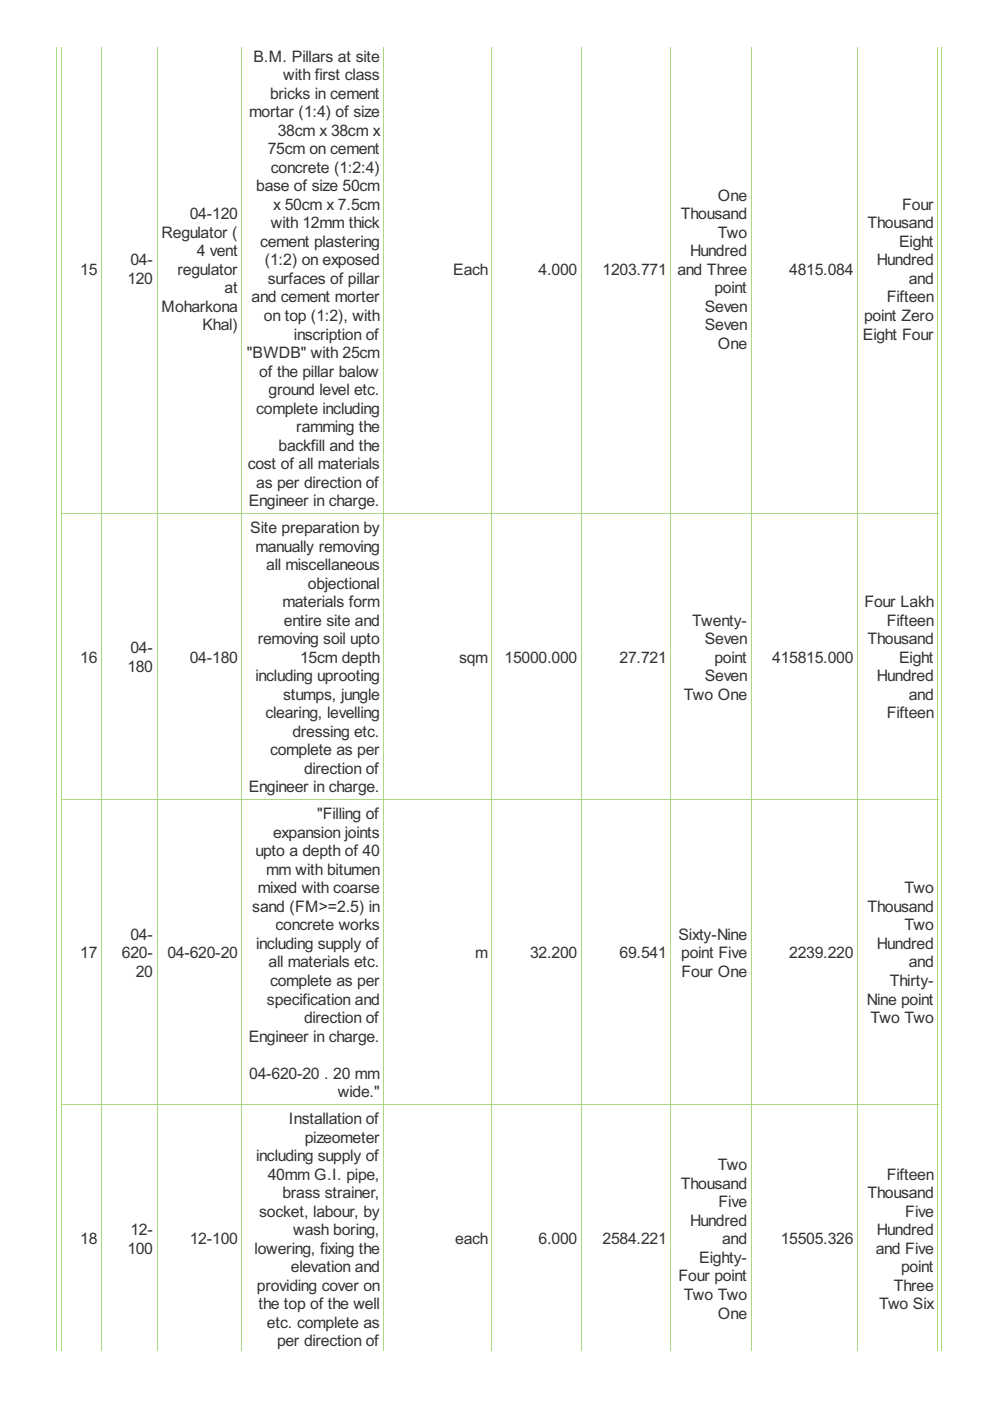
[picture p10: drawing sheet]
<svg xmlns="http://www.w3.org/2000/svg" width="210mm" height="297mm" viewBox="0 0 210 297" stroke-linecap="round" stroke-linejoin="round" font-family="sans-serif">
<defs><g id="words">
<g font-size="3.8" fill="#333">
<text x="53.7" y="13.1">B.M. Pillars at site</text>
<text x="60" y="17">with first class</text>
<text x="57.3" y="20.9">bricks in cement</text>
<text x="52.8" y="24.9">mortar (1:4) of size</text>
<text x="58.9" y="28.8">38cm x 38cm x</text>
<text x="56.8" y="32.7">75cm on cement</text>
<text x="54.3" y="40.6">base of size 50cm</text>
<text x="57.4" y="36.7">concrete (1:2:4)</text>
<text x="40.3" y="46.5">04-120</text>
<text x="57.9" y="44.5">x 50cm x 7.5cm</text>
<text x="144.3" y="46.5">Thousand</text>
<text x="152.2" y="42.5">One</text>
<text x="191.3" y="44.5">Four</text>
<text x="34.3" y="50.4">Regulator (</text>
<text x="55.1" y="52.4">cement plastering</text>
<text x="57.4" y="48.4">with 12mm thick</text>
<text x="152.2" y="50.4">Two</text>
<text x="183.9" y="48.4">Thousand</text>
<text x="190.6" y="52.4">Eight</text>
<text x="17" y="58.2">15</text>
<text x="27.7" y="56.3">04-</text>
<text x="37.6" y="58.2">regulator</text>
<text x="41.7" y="54.3">4 vent</text>
<text x="56.1" y="56.3">(1:2) on exposed</text>
<text x="96.1" y="58.2">Each</text>
<text x="114.2" y="58.2">4.000</text>
<text x="127.8" y="58.2">1203.771</text>
<text x="143.6" y="58.2">and Three</text>
<text x="146.3" y="54.3">Hundred</text>
<text x="167.3" y="58.2">4815.084</text>
<text x="185.9" y="56.3">Hundred</text>
<text x="27" y="60.2">120</text>
<text x="47.6" y="62.2">at</text>
<text x="53.3" y="64.1">and cement morter</text>
<text x="56.8" y="60.2">surfaces of pillar</text>
<text x="151.5" y="62.2">point</text>
<text x="188" y="64.1">Fifteen</text>
<text x="192.7" y="60.2">and</text>
<text x="34.3" y="66.1">Moharkona</text>
<text x="42.9" y="70">Khal)</text>
<text x="56" y="68.1">on top (1:2), with</text>
<text x="62.3" y="72">inscription of</text>
<text x="149.4" y="66.1">Seven</text>
<text x="149.4" y="70">Seven</text>
<text x="182.9" y="72">Eight Four</text>
<text x="183.2" y="68.1">point Zero</text>
<text x="52.4" y="75.9">&quot;BWDB&quot; with 25cm</text>
<text x="152.2" y="73.9">One</text>
<text x="55" y="79.8">of the pillar balow</text>
<text x="56.9" y="83.8">ground level etc.</text>
<text x="54.3" y="87.7">complete including</text>
<text x="59.1" y="95.5">backfill and the</text>
<text x="62.8" y="91.6">ramming the</text>
<text x="52.5" y="99.5">cost of all materials</text>
<text x="52.7" y="107.3">Engineer in charge.</text>
<text x="54.3" y="103.4">as per direction of</text>
<text x="53.1" y="113">Site preparation by</text>
<text x="54.2" y="117">manually removing</text>
<text x="56.4" y="120.9">all miscellaneous</text>
<text x="65.3" y="124.8">objectional</text>
<text x="59.9" y="128.7">materials form</text>
<text x="183.3" y="128.7">Four Lakh</text>
<text x="54.6" y="136.6">removing soil upto</text>
<text x="60.2" y="132.7">entire site and</text>
<text x="146.8" y="132.7">Twenty-</text>
<text x="149.4" y="136.6">Seven</text>
<text x="183.9" y="136.6">Thousand</text>
<text x="188" y="132.7">Fifteen</text>
<text x="17" y="140.5">16</text>
<text x="27" y="142.5">180</text>
<text x="27.7" y="138.6">04-</text>
<text x="40.3" y="140.5">04-180</text>
<text x="63.6" y="140.5">15cm depth</text>
<text x="97.3" y="140.5">sqm</text>
<text x="107" y="140.5">15000.000</text>
<text x="131.4" y="140.5">27.721</text>
<text x="151.5" y="140.5">point</text>
<text x="163.7" y="140.5">415815.000</text>
<text x="190.6" y="140.5">Eight</text>
<text x="54.2" y="144.4">including uprooting</text>
<text x="60" y="148.4">stumps, jungle</text>
<text x="145" y="148.4">Two One</text>
<text x="149.4" y="144.4">Seven</text>
<text x="185.9" y="144.4">Hundred</text>
<text x="192.7" y="148.4">and</text>
<text x="56.3" y="152.3">clearing, levelling</text>
<text x="188" y="152.3">Fifteen</text>
<text x="57.3" y="160.1">complete as per</text>
<text x="62" y="156.2">dressing etc.</text>
<text x="52.7" y="168">Engineer in charge.</text>
<text x="64.5" y="164.1">direction of</text>
<text x="67.2" y="173.7">&quot;Filling of</text>
<text x="57.9" y="177.6">expansion joints</text>
<text x="54.2" y="181.6">upto a depth of 40</text>
<text x="56.4" y="185.5">mm with bitumen</text>
<text x="54.6" y="189.4">mixed with coarse</text>
<text x="191.8" y="189.4">Two</text>
<text x="53.5" y="193.3">sand (FM&gt;=2.5) in</text>
<text x="58.4" y="197.3">concrete works</text>
<text x="183.9" y="193.3">Thousand</text>
<text x="191.8" y="197.3">Two</text>
<text x="17" y="203.2">17</text>
<text x="25.9" y="203.2">620-</text>
<text x="27.7" y="199.2">04-</text>
<text x="35.5" y="203.2">04-620-20</text>
<text x="54.3" y="201.2">including supply of</text>
<text x="100.8" y="203.2">m</text>
<text x="112.4" y="203.2">32.200</text>
<text x="131.4" y="203.2">69.541</text>
<text x="143.8" y="199.2">Sixty-Nine</text>
<text x="144.4" y="203.2">point Five</text>
<text x="167.3" y="203.2">2239.220</text>
<text x="185.9" y="201.2">Hundred</text>
<text x="28.8" y="207.1">20</text>
<text x="56.9" y="205.1">all materials etc.</text>
<text x="57.3" y="209.1">complete as per</text>
<text x="144.5" y="207.1">Four One</text>
<text x="188.7" y="209.1">Thirty-</text>
<text x="192.7" y="205.1">and</text>
<text x="56.6" y="213">specification and</text>
<text x="183.8" y="213">Nine point</text>
<text x="52.7" y="220.8">Engineer in charge.</text>
<text x="64.5" y="216.9">direction of</text>
<text x="184.6" y="216.9">Two Two</text>
<text x="52.8" y="228.7">04-620-20 . 20 mm</text>
<text x="71.7" y="232.6">wide.&quot;</text>
<text x="61.2" y="238.3">Installation of</text>
<text x="64.6" y="242.3">pizeometer</text>
<text x="54.3" y="246.2">including supply of</text>
<text x="56.8" y="250.1">40mm G.I. pipe,</text>
<text x="152.2" y="248.1">Two</text>
<text x="188" y="250.1">Fifteen</text>
<text x="55" y="258">socket, labour, by</text>
<text x="59.9" y="254">brass strainer,</text>
<text x="144.3" y="252.1">Thousand</text>
<text x="152.4" y="256">Five</text>
<text x="183.9" y="254">Thousand</text>
<text x="191.9" y="258">Five</text>
<text x="17" y="263.8">18</text>
<text x="27.7" y="261.9">12-</text>
<text x="40.3" y="263.8">12-100</text>
<text x="62.2" y="261.9">wash boring,</text>
<text x="96.5" y="263.8">each</text>
<text x="114.2" y="263.8">6.000</text>
<text x="127.8" y="263.8">2584.221</text>
<text x="146.3" y="259.9">Hundred</text>
<text x="153.1" y="263.8">and</text>
<text x="165.5" y="263.8">15505.326</text>
<text x="185.9" y="261.9">Hundred</text>
<text x="27" y="265.8">100</text>
<text x="54" y="265.8">lowering, fixing the</text>
<text x="61.7" y="269.7">elevation and</text>
<text x="148.3" y="267.8">Eighty-</text>
<text x="185.7" y="265.8">and Five</text>
<text x="191.1" y="269.7">point</text>
<text x="54.5" y="273.7">providing cover on</text>
<text x="143.8" y="271.7">Four point</text>
<text x="145" y="275.6">Two Two</text>
<text x="189.5" y="273.7">Three</text>
<text x="54.8" y="277.6">the top of the well</text>
<text x="56.6" y="281.5">etc. complete as</text>
<text x="152.2" y="279.5">One</text>
<text x="186.4" y="277.6">Two Six</text>
<text x="58.7" y="285.4">per direction of</text>
</g>
</g></defs>
<g fill="none" stroke="#a8da7f" stroke-width=".21">
<path d="M12 9.9v276.4M13 9.9v276.4M21.5 9.9v276.4M33.3 9.9v276.4M51.3 9.9v276.4M81.4 9.9v276.4M104.3 9.9v276.4M123.3 9.9v276.4M142.2 9.9v276.4M159.2 9.9v276.4M181.8 9.9v276.4M198.8 9.9v276.4"/>
<path d="M199.6 9.9v276.4M12.9 108.9h186M12.9 169.6h186M12.9 234.2h186"/>
</g>
<use href="#words"/>
</svg>
